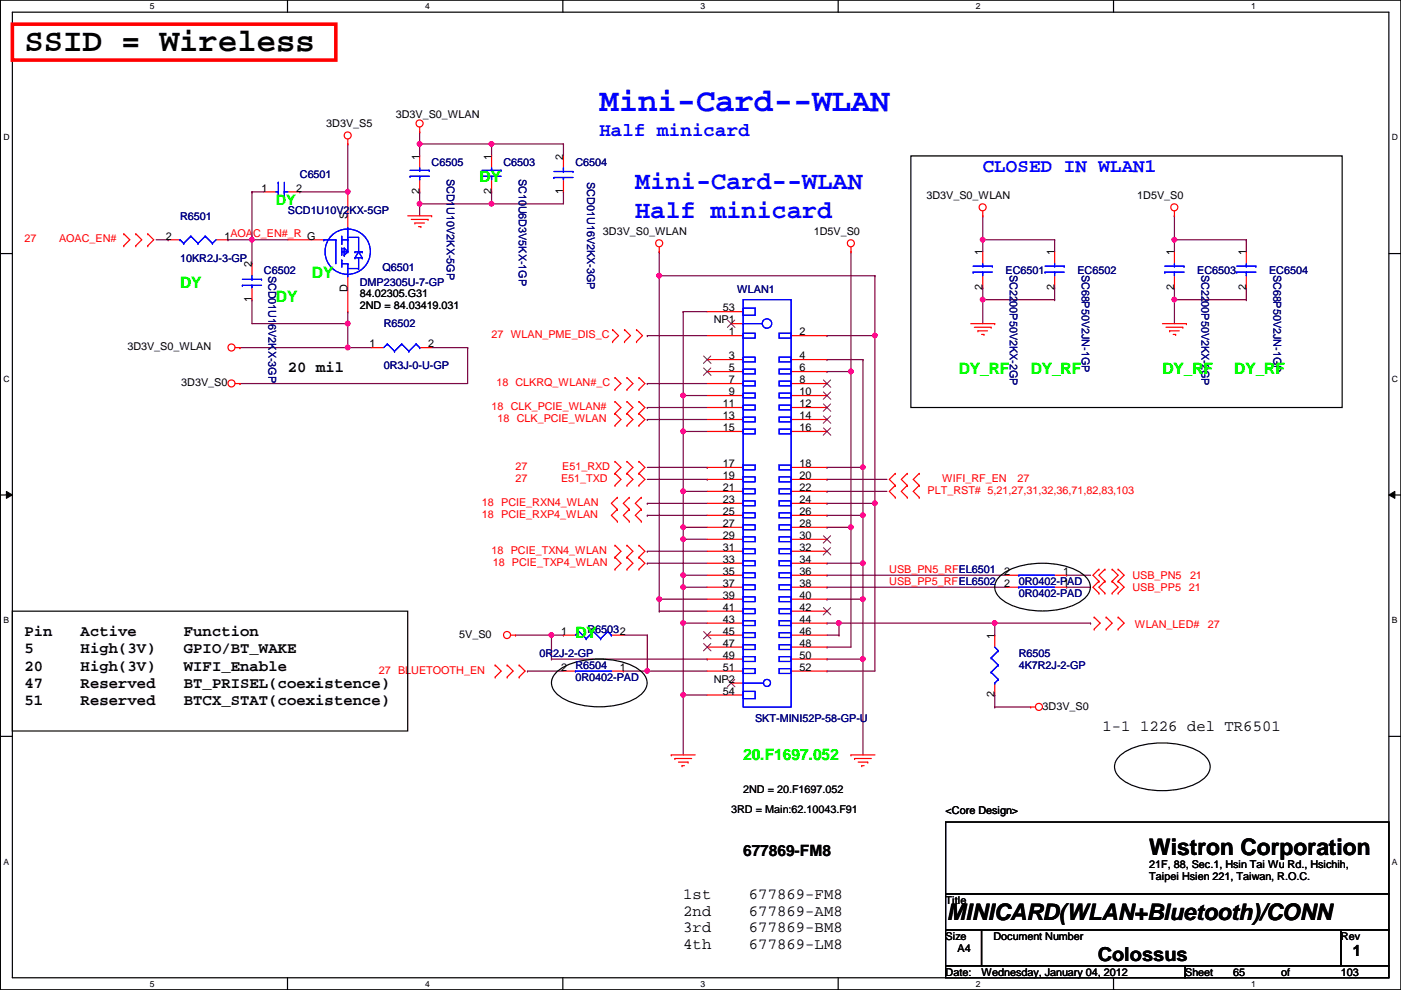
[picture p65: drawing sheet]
<svg xmlns="http://www.w3.org/2000/svg" width="297mm" height="210mm" viewBox="0 0 297 210" stroke-linecap="round" stroke-linejoin="round" font-family="sans-serif">
<defs><g id="words">
<text font-size="6.9" x="5.2" y="10.8">SSID = Wireless</text>
<text font-size="6.9" fill="#00f" x="127.1" y="23.5">Mini-Card--WLAN</text>
<g font-size="5.3" fill="#00f">
<text x="134.7" y="40.1">Mini-Card--WLAN</text>
<text x="134.7" y="46.2">Half minicard</text>
</g>
<g font-size="4.8">
<text x="243.7" y="181.3">Wistron Corporation</text>
<text x="200.7" y="195">MINICARD(WLAN+Bluetooth)/CONN</text>
</g>
<g font-size="4.1" fill="#00f">
<text x="127.1" y="28.9">Half minicard</text>
<text x="208.4" y="36.5">CLOSED IN WLAN1</text>
</g>
<text font-size="4.1" x="232.7" y="203.7">Colossus</text>
<g font-size="3.3" fill="#0f0">
<text x="101.7" y="38.7">DY</text>
<text x="66.1" y="59">DY</text>
<text x="38.2" y="61">DY</text>
<text x="58.5" y="64.1">DY</text>
<text x="203.3" y="79.3">DY_RF</text>
<text x="218.5" y="79.3">DY_RF</text>
<text x="246.5" y="79.3">DY_RF</text>
<text x="261.7" y="79.3">DY_RF</text>
<text x="122" y="135.2">DY</text>
<text x="157.6" y="161.1">20.F1697.052</text>
</g>
<g font-size="3.3">
<text x="61" y="79">20 mil</text>
<text x="5.2" y="134.8">Pin</text>
<text x="17.1" y="134.8">Active</text>
<text x="39" y="134.8">Function</text>
<text x="5.2" y="138.5">5</text>
<text x="5.2" y="142.2">20</text>
<text x="17.1" y="138.5">High(3V)</text>
<text x="17.1" y="142.2">High(3V)</text>
<text x="39" y="138.5">GPIO/BT_WAKE</text>
<text x="39" y="142.2">WIFI_Enable</text>
<text x="5.2" y="145.9">47</text>
<text x="5.2" y="149.6">51</text>
<text x="17.1" y="145.9">Reserved</text>
<text x="17.1" y="149.6">Reserved</text>
<text x="39" y="145.9">BT_PRISEL(coexistence)</text>
<text x="39" y="149.6">BTCX_STAT(coexistence)</text>
<text x="233.8" y="155.1">1-1 1226 del TR6501</text>
<text x="157.6" y="181.4">677869-FM8</text>
<text x="144.9" y="190.6">1st</text>
<text x="158.8" y="190.6">677869-FM8</text>
<text x="144.9" y="194.1">2nd</text>
<text x="144.9" y="197.7">3rd</text>
<text x="158.8" y="194.1">677869-AM8</text>
<text x="158.8" y="197.7">677869-BM8</text>
<text x="144.9" y="201.2">4th</text>
<text x="158.8" y="201.2">677869-LM8</text>
<text x="286.8" y="202.8">1</text>
</g>
<text font-size="3" fill="#0f0" x="58.5" y="43.5">DY</text>
<g font-size="2.3">
<text x="69.2" y="27">3D3V_S5</text>
<text x="83.9" y="25">3D3V_S0_WLAN</text>
<text x="88.9" y="33.8" transform="rotate(-90 88.9 33.8)">1</text>
<text x="104.2" y="33.8" transform="rotate(-90 104.2 33.8)">1</text>
<text x="119.4" y="33.8" transform="rotate(-90 119.4 33.8)">2</text>
<text x="55.5" y="40.6">1</text>
<text x="62.8" y="40.6">2</text>
<text x="88.9" y="41.2" transform="rotate(-90 88.9 41.2)">2</text>
<text x="104.2" y="41.2" transform="rotate(-90 104.2 41.2)">2</text>
<text x="119.4" y="41.2" transform="rotate(-90 119.4 41.2)">1</text>
<text x="73.7" y="46.5" transform="rotate(-90 73.7 46.5)">S</text>
<text x="196.4" y="42.2">3D3V_S0_WLAN</text>
<text x="241.1" y="42.2">1D5V_S0</text>
<text x="35.1" y="50.8">2</text>
<text x="47.6" y="50.8">1AOAC_EN#_R G</text>
<text x="127.8" y="49.9">3D3V_S0_WLAN</text>
<text x="172.5" y="49.9">1D5V_S0</text>
<text x="53.4" y="56.7" transform="rotate(-90 53.4 56.7)">2</text>
<text x="208.3" y="54.1" transform="rotate(-90 208.3 54.1)">1</text>
<text x="223.6" y="54.1" transform="rotate(-90 223.6 54.1)">1</text>
<text x="249" y="54.1" transform="rotate(-90 249 54.1)">1</text>
<text x="264.2" y="54.1" transform="rotate(-90 264.2 54.1)">1</text>
<text x="53.4" y="64.1" transform="rotate(-90 53.4 64.1)">1</text>
<text x="73.7" y="61.9" transform="rotate(-90 73.7 61.9)">D</text>
<text x="76.3" y="63.1">84.02305.G31</text>
<text x="76.3" y="65.6">2ND = 84.03419.031</text>
<text x="208.3" y="61.5" transform="rotate(-90 208.3 61.5)">2</text>
<text x="223.6" y="61.5" transform="rotate(-90 223.6 61.5)">2</text>
<text x="249" y="61.5" transform="rotate(-90 249 61.5)">2</text>
<text x="264.2" y="61.5" transform="rotate(-90 264.2 61.5)">2</text>
<text x="151.3" y="68.6">NP1</text>
<text x="153.2" y="66">53</text>
<text x="154.5" y="71.1">1</text>
<text x="169.5" y="71.1">2</text>
<text x="27" y="74.3">3D3V_S0_WLAN</text>
<text x="78.3" y="73.7">1</text>
<text x="90.8" y="73.7">2</text>
<text x="154.5" y="76.2">3</text>
<text x="169.5" y="76.2">4</text>
<text x="38.4" y="81.9">3D3V_S0</text>
<text x="154.5" y="78.7">5</text>
<text x="154.5" y="81.3">7</text>
<text x="154.5" y="83.8">9</text>
<text x="169.5" y="78.7">6</text>
<text x="169.5" y="81.3">8</text>
<text x="169.5" y="83.8">10</text>
<text x="153.2" y="86.4">11</text>
<text x="153.2" y="88.9">13</text>
<text x="169.5" y="86.4">12</text>
<text x="169.5" y="88.9">14</text>
<text x="153.2" y="91.4">15</text>
<text x="169.5" y="91.4">16</text>
<text x="153.2" y="99.1">17</text>
<text x="153.2" y="101.6">19</text>
<text x="169.5" y="99.1">18</text>
<text x="169.5" y="101.6">20</text>
<text x="153.2" y="104.1">21</text>
<text x="153.2" y="106.7">23</text>
<text x="169.5" y="104.1">22</text>
<text x="169.5" y="106.7">24</text>
<text x="153.2" y="109.2">25</text>
<text x="153.2" y="111.8">27</text>
<text x="169.5" y="109.2">26</text>
<text x="169.5" y="111.8">28</text>
<text x="153.2" y="114.3">29</text>
<text x="153.2" y="116.8">31</text>
<text x="153.2" y="119.4">33</text>
<text x="169.5" y="114.3">30</text>
<text x="169.5" y="116.8">32</text>
<text x="169.5" y="119.4">34</text>
<text x="153.2" y="121.9">35</text>
<text x="153.2" y="124.5">37</text>
<text x="169.5" y="121.9">36</text>
<text x="169.5" y="124.5">38</text>
<text x="212.9" y="121.9">2</text>
<text x="212.9" y="124.5">2</text>
<text x="225.4" y="121.9">1</text>
<text x="225.4" y="124.5">1</text>
<text x="153.2" y="127">39</text>
<text x="153.2" y="129.5">41</text>
<text x="169.5" y="127">40</text>
<text x="169.5" y="129.5">42</text>
<text x="97.4" y="135.2">5V_S0</text>
<text x="119" y="134.6">1</text>
<text x="153.2" y="132.1">43</text>
<text x="153.2" y="134.6">45</text>
<text x="153.2" y="137.2">47</text>
<text x="169.5" y="132.1">44</text>
<text x="169.5" y="134.6">46</text>
<text x="169.5" y="137.2">48</text>
<text x="210.9" y="135.4" transform="rotate(-90 210.9 135.4)">1</text>
<text x="119" y="142.2">2</text>
<text x="131.4" y="142.2">1</text>
<text x="153.2" y="139.7">49</text>
<text x="153.2" y="142.2">51</text>
<text x="169.5" y="139.7">50</text>
<text x="169.5" y="142.2">52</text>
<text x="151.3" y="144.8">NP2</text>
<text x="153.2" y="147.3">54</text>
<text x="210.9" y="147.9" transform="rotate(-90 210.9 147.9)">2</text>
<text x="221.1" y="150.5">3D3V_S0</text>
<text x="155" y="172.3">3RD = Main:62.10043.F91</text>
<text x="157.6" y="168.2">2ND = 20.F1697.052</text>
<text x="200.5" y="172.6">&lt;Core Design&gt;</text>
<text x="243.7" y="184">21F, 88, Sec.1, Hsin Tai Wu Rd., Hsichih,</text>
<text x="200.5" y="191.6">Title</text>
<text x="243.7" y="186.6">Taipei Hsien 221, Taiwan, R.O.C.</text>
<text x="200.5" y="199.2">Size</text>
<text x="203" y="201.8">A4</text>
<text x="210.6" y="199.2">Document Number</text>
<text x="284.3" y="199.2">Rev</text>
<text x="200.5" y="206.8">Date:</text>
<text x="208.1" y="206.8">Wednesday, January 04, 2012</text>
<text x="251.3" y="206.8">Sheet</text>
<text x="261.4" y="206.8">65</text>
<text x="271.6" y="206.8">of</text>
<text x="284.3" y="206.8">103</text>
</g>
<g font-size="2.3" fill="#000080">
<text x="91.5" y="35.1">C6505</text>
<text x="106.8" y="35.1">C6503</text>
<text x="122" y="35.1">C6504</text>
<text x="63.6" y="37.7">C6501</text>
<text x="94.7" y="37.9" transform="rotate(90 94.7 37.9)">SCD1U10V2KX-5GP</text>
<text x="110" y="37.9" transform="rotate(90 110 37.9)">SC10U6D3V5KX-1GP</text>
<text x="124.5" y="38.7" transform="rotate(90 124.5 38.7)">SCD01U16V2KX-3GP</text>
<text x="38.2" y="46.6">R6501</text>
<text x="61" y="45.3">SCD1U10V2KX-5GP</text>
<text x="38.2" y="55.5">10KR2J-3-GP</text>
<text x="56" y="58">C6502</text>
<text x="56.9" y="58.5" transform="rotate(90 56.9 58.5)">SCD01U16V2KX-3GP</text>
<text x="81.1" y="57.5">Q6501</text>
<text x="213.2" y="58">EC6501</text>
<text x="214.1" y="58.2" transform="rotate(90 214.1 58.2)">SC2200P50V2KX-2GP</text>
<text x="228.4" y="58">EC6502</text>
<text x="229.4" y="58.2" transform="rotate(90 229.4 58.2)">SC68P50V2JN-1GP</text>
<text x="253.8" y="58">EC6503</text>
<text x="254.8" y="58.2" transform="rotate(90 254.8 58.2)">SC2200P50V2KX-2GP</text>
<text x="269.1" y="58">EC6504</text>
<text x="270" y="58.2" transform="rotate(90 270 58.2)">SC68P50V2JN-1GP</text>
<text x="76.3" y="60.5">DMP2305U-7-GP</text>
<text x="156.3" y="62.1">WLAN1</text>
<text x="81.4" y="69.4">R6502</text>
<text x="81.4" y="78.3">0R3J-0-U-GP</text>
<text x="216" y="124">0R0402-PAD</text>
<text x="216" y="126.6">0R0402-PAD</text>
<text x="124.5" y="134.2">R65032</text>
<text x="114.4" y="139.3">0R2J-2-GP</text>
<text x="122" y="141.8">R6504</text>
<text x="216" y="139.3">R6505</text>
<text x="216" y="141.8">4K7R2J-2-GP</text>
<text x="122" y="144.4">0R0402-PAD</text>
<text x="160.1" y="153">SKT-MINI52P-58-GP-U</text>
</g>
<g font-size="2.3" fill="#f00">
<text x="5.2" y="51.4">27</text>
<text x="12.5" y="51.4">AOAC_EN#</text>
<text x="104.2" y="71.7">27 WLAN_PME_DIS_C</text>
<text x="105.2" y="81.9">18 CLKRQ_WLAN#_C</text>
<text x="104.2" y="87">18 CLK_PCIE_WLAN#</text>
<text x="105.5" y="89.5">18 CLK_PCIE_WLAN</text>
<text x="109.3" y="99.7">27</text>
<text x="119.2" y="99.7">E51_RXD</text>
<text x="102.2" y="107.3">18 PCIE_RXN4_WLAN</text>
<text x="109.3" y="102.2">27</text>
<text x="119" y="102.2">E51_TXD</text>
<text x="196.7" y="104.7">PLT_RST# 5,21,27,31,32,36,71,82,83,103</text>
<text x="199.7" y="102.2">WIFI_RF_EN</text>
<text x="215.7" y="102.2">27</text>
<text x="102.2" y="109.8">18 PCIE_RXP4_WLAN</text>
<text x="104.2" y="117.4">18 PCIE_TXN4_WLAN</text>
<text x="104.5" y="120">18 PCIE_TXP4_WLAN</text>
<text x="188.5" y="121.5">USB_PN5_RFEL6501</text>
<text x="188.5" y="124">USB_PP5_RFEL6502</text>
<text x="240.1" y="122.8">USB_PN5</text>
<text x="240.1" y="125.3">USB_PP5</text>
<text x="252" y="125.3">21</text>
<text x="252.3" y="122.8">21</text>
<text x="240.6" y="133.2">WLAN_LED#</text>
<text x="256.1" y="133.2">27</text>
<text x="80.3" y="142.8">27 BLUETOOTH_EN</text>
</g>
<g font-size="1.8">
<text x="31.8" y="1.9">5</text>
<text x="90.1" y="1.9">4</text>
<text x="148.5" y="1.9">3</text>
<text x="206.9" y="1.9">2</text>
<text x="265.3" y="1.9">1</text>
<text x=".7" y="29.8">D</text>
<text x="295.1" y="29.8">D</text>
<text x=".7" y="80.9">C</text>
<text x="295.1" y="80.9">C</text>
<text x=".7" y="132.1">B</text>
<text x="295.1" y="132.1">B</text>
<text x=".7" y="183.3">A</text>
<text x="295.1" y="183.3">A</text>
<text x="31.8" y="209.2">5</text>
<text x="90.1" y="209.2">4</text>
<text x="148.5" y="209.2">3</text>
<text x="206.9" y="209.2">2</text>
<text x="265.3" y="209.2">1</text>
</g>
</g></defs>
<path d="M.1 0h296.9v209.8h-296.9zM2.6 2.6h291.9v204.7h-291.9z" fill="none" stroke="#000" stroke-width=".25"/>
<g fill="#fff">
<path d="M31.8 .3h1v2h-1z"/>
<path d="M31.8 207.6h1v1.9h-1z"/>
</g>
<path d="M61 0v2.6M61 207.3v2.5" fill="none" stroke="#000" stroke-width=".25"/>
<g fill="#fff">
<path d="M90.1 .3h1v2h-1z"/>
<path d="M90.1 207.6h1v1.9h-1z"/>
</g>
<path d="M119.3 0v2.6M119.3 207.3v2.5" fill="none" stroke="#000" stroke-width=".25"/>
<g fill="#fff">
<path d="M148.5 .3h1v2h-1z"/>
<path d="M148.5 207.6h1v1.9h-1z"/>
</g>
<path d="M177.7 0v2.6M177.7 207.3v2.5" fill="none" stroke="#000" stroke-width=".25"/>
<g fill="#fff">
<path d="M206.9 .3h1v2h-1z"/>
<path d="M206.9 207.6h1v1.9h-1z"/>
</g>
<path d="M236.1 0v2.6M236.1 207.3v2.5" fill="none" stroke="#000" stroke-width=".25"/>
<g fill="#fff">
<path d="M265.3 .3h.9v2h-.9z"/>
<path d="M265.3 207.6h.9v1.9h-.9z"/>
<path d="M.7 28.2h1.3v1.9h-1.3z"/>
<path d="M295.1 28.2h1.3v1.9h-1.3z"/>
<path d="M.7 79.3h1.3v2h-1.3z"/>
<path d="M295.1 79.3h1.3v2h-1.3z"/>
</g>
<path d="M.1 53.8h2.5M294.5 53.8h2.5" fill="none" stroke="#000" stroke-width=".25"/>
<g fill="#fff">
<path d="M.7 130.5h1.2v2h-1.2z"/>
<path d="M295.1 130.5h1.2v2h-1.2z"/>
</g>
<path d="M.1 104.9h2.5M294.5 104.9h2.5" fill="none" stroke="#000" stroke-width=".25"/>
<path d="M1.4 104.2l1.2 .7-1.2 .8zM294.5 104.9l1.2-.7v1.5z" fill="#000"/>
<path d="M1.4 104.2l1.2 .7-1.2 .8zM294.5 104.9l1.2-.7v1.5z" fill="none" stroke="#000" stroke-width=".21"/>
<g fill="#fff">
<path d="M.7 181.7h1.2v2h-1.2z"/>
<path d="M295.1 181.7h1.2v2h-1.2z"/>
</g>
<path d="M.1 156.1h2.5M294.5 156.1h2.5" fill="none" stroke="#000" stroke-width=".25"/>
<path d="M89 30.5h.1M89 30.5h15.2" fill="none" stroke="#800040" stroke-width=".25"/>
<circle cx="89" cy="30.5" r=".49" fill="#f0f"/>
<circle cx="89" cy="30.5" r=".49" fill="none" stroke="#f0f" stroke-width=".25"/>
<path d="M89 28h.1M89 30.5h.1M89 28v5.1M104.2 30.5h.1M104.2 30.5v2.6M104.2 30.5h15.3M119.5 30.5h.1M119.5 30.5v2.6M89 43.2h.1M89 43.2v2.6M119.5 40.7h.1M119.5 40.7v2.5" fill="none" stroke="#800040" stroke-width=".25"/>
<circle cx="104.2" cy="30.5" r=".49" fill="#f0f"/>
<circle cx="104.2" cy="30.5" r=".49" fill="none" stroke="#f0f" stroke-width=".25"/>
<path d="M104.2 40.7h.1M104.2 43.2h.1M104.2 40.7v2.5M104.2 43.2h15.3" fill="none" stroke="#800040" stroke-width=".25"/>
<circle cx="104.2" cy="43.2" r=".49" fill="#f0f"/>
<circle cx="104.2" cy="43.2" r=".49" fill="none" stroke="#f0f" stroke-width=".25"/>
<path d="M89 43.2h.1M89 43.2h15.2" fill="none" stroke="#800040" stroke-width=".25"/>
<circle cx="89" cy="43.2" r=".49" fill="#f0f"/>
<circle cx="89" cy="43.2" r=".49" fill="none" stroke="#f0f" stroke-width=".25"/>
<g fill="none" stroke="#800040" stroke-width=".25">
<path d="M89 40.7h.1M89 40.7v2.5M137.2 71.2h.1M137.2 71.2h12.7M137.2 86.4h.1M137.2 88.9h.1M137.2 81.3h.1M137.2 86.4h12.7M137.2 88.9h12.7M137.2 81.3h12.7M137.2 106.7h.1M137.2 109.3h.1"/>
<path d="M137.2 119.4h.1M137.2 116.9h.1M137.2 106.7h12.7M137.2 109.3h12.7M137.2 119.4h12.7M137.2 116.9h12.7M175.3 104.2h.1M175.3 104.2h12.7M144.9 147.4h.1M144.9 147.4v12.7"/>
</g>
<circle cx="144.8" cy="147.3" r=".49" fill="#f0f"/>
<circle cx="144.8" cy="147.3" r=".49" fill="none" stroke="#f0f" stroke-width=".25"/>
<path d="M175.3 76.2h.1M175.3 76.2h7.7M144.9 83.9h.1M144.9 91.5h.1M144.9 83.9h5M144.9 91.5h5M144.9 83.9v7.6" fill="none" stroke="#800040" stroke-width=".25"/>
<circle cx="144.8" cy="83.8" r=".49" fill="#f0f"/>
<circle cx="144.8" cy="83.8" r=".49" fill="none" stroke="#f0f" stroke-width=".25"/>
<path d="M144.9 91.5h.1M144.9 91.5v12.7M144.9 104.2h.1M144.9 104.2h5" fill="none" stroke="#800040" stroke-width=".25"/>
<circle cx="144.8" cy="91.5" r=".49" fill="#f0f"/>
<circle cx="144.8" cy="91.5" r=".49" fill="none" stroke="#f0f" stroke-width=".25"/>
<path d="M183 76.2h.1M183 76.2v22.9h-7.7M175.3 99.1h.1M175.3 109.3h.1M175.3 109.3h7.7M183 109.3h.1M183 109.3v10.1" fill="none" stroke="#800040" stroke-width=".25"/>
<circle cx="182.9" cy="109.2" r=".49" fill="#f0f"/>
<circle cx="182.9" cy="109.2" r=".49" fill="none" stroke="#f0f" stroke-width=".25"/>
<path d="M144.9 111.8h.1M144.9 104.2h.1M144.9 111.8h5M144.9 104.2v7.6" fill="none" stroke="#800040" stroke-width=".25"/>
<circle cx="144.8" cy="104.2" r=".49" fill="#f0f"/>
<circle cx="144.8" cy="104.2" r=".49" fill="none" stroke="#f0f" stroke-width=".25"/>
<path d="M144.9 114.3h.1M144.9 111.8h.1M144.9 114.3h5M144.9 111.8v2.5" fill="none" stroke="#800040" stroke-width=".25"/>
<circle cx="144.8" cy="111.8" r=".49" fill="#f0f"/>
<circle cx="144.8" cy="111.8" r=".49" fill="none" stroke="#f0f" stroke-width=".25"/>
<path d="M144.9 114.3h.1M144.9 114.3v7.7M175.3 119.4h.1M175.3 119.4h7.7M144.9 122h.1M144.9 122h5" fill="none" stroke="#800040" stroke-width=".25"/>
<circle cx="144.8" cy="114.3" r=".49" fill="#f0f"/>
<circle cx="144.8" cy="114.3" r=".49" fill="none" stroke="#f0f" stroke-width=".25"/>
<path d="M144.9 124.5h.1M144.9 122h.1M144.9 124.5h5M144.9 122v2.5" fill="none" stroke="#800040" stroke-width=".25"/>
<circle cx="144.8" cy="121.9" r=".49" fill="#f0f"/>
<circle cx="144.8" cy="121.9" r=".49" fill="none" stroke="#f0f" stroke-width=".25"/>
<path d="M175.3 127h.1M175.3 127h7.7M183 139.7h.1M183 139.7v20.4" fill="none" stroke="#800040" stroke-width=".25"/>
<circle cx="182.9" cy="139.7" r=".49" fill="#f0f"/>
<circle cx="182.9" cy="139.7" r=".49" fill="none" stroke="#f0f" stroke-width=".25"/>
<path d="M144.9 132.1h.1M144.9 124.5h.1M144.9 132.1h5M144.9 124.5v7.6" fill="none" stroke="#800040" stroke-width=".25"/>
<circle cx="144.8" cy="124.5" r=".49" fill="#f0f"/>
<circle cx="144.8" cy="124.5" r=".49" fill="none" stroke="#f0f" stroke-width=".25"/>
<path d="M144.9 132.1h.1M144.9 132.1v15.3M175.3 139.7h.1M175.3 139.7h7.7M144.9 147.4h.1M144.9 147.4h5" fill="none" stroke="#800040" stroke-width=".25"/>
<circle cx="144.8" cy="132.1" r=".49" fill="#f0f"/>
<circle cx="144.8" cy="132.1" r=".49" fill="none" stroke="#f0f" stroke-width=".25"/>
<path d="M180.4 53.4h.1M180.4 53.4v58.4h-5.1M144.9 66.1h.1M144.9 66.1h5M175.3 78.8h.1M175.3 78.8h5.1M180.4 78.8h.1M175.3 101.6h.1M175.3 111.8h.1M175.3 101.6h12.7" fill="none" stroke="#800040" stroke-width=".25"/>
<circle cx="180.4" cy="111.8" r=".49" fill="#f0f"/>
<circle cx="180.4" cy="111.8" r=".49" fill="none" stroke="#f0f" stroke-width=".25"/>
<circle cx="180.4" cy="78.8" r=".49" fill="#f0f"/>
<circle cx="180.4" cy="78.8" r=".49" fill="none" stroke="#f0f" stroke-width=".25"/>
<path d="M139.8 53.4h.1M139.8 53.4v5.1M180.4 111.8h.1M180.4 111.8v25.4h-5.1M139.8 127h.1M139.8 127v2.6M139.8 127h10.1M175.3 137.2h.1" fill="none" stroke="#800040" stroke-width=".25"/>
<circle cx="139.8" cy="127" r=".49" fill="#f0f"/>
<circle cx="139.8" cy="127" r=".49" fill="none" stroke="#f0f" stroke-width=".25"/>
<path d="M185.5 106.7h.1M185.5 106.7v35.6h-10.2M139.8 129.6h.1M139.8 129.6h10.1M175.3 142.3h.1" fill="none" stroke="#800040" stroke-width=".25"/>
<circle cx="185.5" cy="106.7" r=".49" fill="#f0f"/>
<circle cx="185.5" cy="106.7" r=".49" fill="none" stroke="#f0f" stroke-width=".25"/>
<path d="M139.8 58.5h.1M139.8 58.5h45.7M185.5 58.5h.1M185.5 58.5v48.2h-10.2M175.3 71.2h.1M175.3 71.2h10.2M185.5 71.2h.1M175.3 106.7h.1" fill="none" stroke="#800040" stroke-width=".25"/>
<circle cx="185.5" cy="71.1" r=".49" fill="#f0f"/>
<circle cx="185.5" cy="71.1" r=".49" fill="none" stroke="#f0f" stroke-width=".25"/>
<path d="M183 99.1h.1M183 99.1v10.2" fill="none" stroke="#800040" stroke-width=".25"/>
<circle cx="182.9" cy="99.1" r=".49" fill="#f0f"/>
<circle cx="182.9" cy="99.1" r=".49" fill="none" stroke="#f0f" stroke-width=".25"/>
<path d="M139.8 58.5h.1M139.8 58.5v68.5" fill="none" stroke="#800040" stroke-width=".25"/>
<circle cx="139.8" cy="58.4" r=".49" fill="#f0f"/>
<circle cx="139.8" cy="58.4" r=".49" fill="none" stroke="#f0f" stroke-width=".25"/>
<path d="M144.9 66.1h.1M144.9 66.1v17.8M183 119.4h.1M183 119.4v7.6" fill="none" stroke="#800040" stroke-width=".25"/>
<circle cx="182.9" cy="119.4" r=".49" fill="#f0f"/>
<circle cx="182.9" cy="119.4" r=".49" fill="none" stroke="#f0f" stroke-width=".25"/>
<path d="M183 127h.1M183 127v12.7" fill="none" stroke="#800040" stroke-width=".25"/>
<circle cx="182.9" cy="127" r=".49" fill="#f0f"/>
<circle cx="182.9" cy="127" r=".49" fill="none" stroke="#f0f" stroke-width=".25"/>
<path d="M208.4 50.8h.1M208.4 50.8v2.6" fill="none" stroke="#800040" stroke-width=".25"/>
<circle cx="208.3" cy="50.8" r=".49" fill="#f0f"/>
<circle cx="208.3" cy="50.8" r=".49" fill="none" stroke="#f0f" stroke-width=".25"/>
<path d="M249 50.8h.1M249 50.8v2.6M249 63.5h.1M249 63.5v5.1M249 63.5h15.2M264.2 63.5h.1M264.2 61v2.5" fill="none" stroke="#800040" stroke-width=".25"/>
<circle cx="249" cy="63.5" r=".49" fill="#f0f"/>
<circle cx="249" cy="63.5" r=".49" fill="none" stroke="#f0f" stroke-width=".25"/>
<path d="M249 50.8h.1M249 50.8h15.2M264.2 50.8h.1M264.2 50.8v2.6M249 61h.1M249 61v2.5" fill="none" stroke="#800040" stroke-width=".25"/>
<circle cx="249" cy="50.8" r=".49" fill="#f0f"/>
<circle cx="249" cy="50.8" r=".49" fill="none" stroke="#f0f" stroke-width=".25"/>
<path d="M208.4 50.8h.1M208.4 45.8h.1M208.4 50.8h15.2M208.4 45.8v5M223.6 50.8h.1M223.6 50.8v2.6M249 45.8h.1M249 45.8v5M208.4 63.5h.1M208.4 63.5v5.1M208.4 63.5h15.2M223.6 63.5h.1" fill="none" stroke="#800040" stroke-width=".25"/>
<circle cx="208.3" cy="63.5" r=".49" fill="#f0f"/>
<circle cx="208.3" cy="63.5" r=".49" fill="none" stroke="#f0f" stroke-width=".25"/>
<g fill="none" stroke="#800040" stroke-width=".25">
<path d="M48.3 50.8h.1M48.3 50.8h5.1M53.4 68.6h20.3M73.7 68.6h.1M208.4 61h.1M208.4 61v2.5M223.6 61h.1M223.6 61v2.5M50.9 81.3h.1M50.9 81.3h48.2M175.3 122h.1M175.3 124.5h.1"/>
<path d="M175.3 122h38.1M175.3 124.5h38.1M226.1 122h.1M226.1 124.5h.1M226.1 122h5.1M226.1 124.5h5.1"/>
</g>
<circle cx="73.7" cy="68.6" r=".49" fill="#f0f"/>
<circle cx="73.7" cy="68.6" r=".49" fill="none" stroke="#f0f" stroke-width=".25"/>
<path d="M73.7 30.5h.1M73.7 30.5v10.2M53.4 40.7h.1M53.4 40.7h2.6M53.4 63.5h.1M53.4 63.5v5.1M73.7 66.1h.1M73.7 66.1v2.5" fill="none" stroke="#800040" stroke-width=".25"/>
<circle cx="73.7" cy="40.7" r=".49" fill="#f0f"/>
<circle cx="73.7" cy="40.7" r=".49" fill="none" stroke="#f0f" stroke-width=".25"/>
<path d="M53.4 50.8h.1M53.4 50.8h7.6" fill="none" stroke="#800040" stroke-width=".25"/>
<circle cx="53.4" cy="50.8" r=".49" fill="#f0f"/>
<circle cx="53.4" cy="50.8" r=".49" fill="none" stroke="#f0f" stroke-width=".25"/>
<path d="M73.7 68.6h.1M73.7 68.6v5.1" fill="none" stroke="#800040" stroke-width=".25"/>
<circle cx="73.7" cy="73.7" r=".49" fill="#f0f"/>
<circle cx="73.7" cy="73.7" r=".49" fill="none" stroke="#f0f" stroke-width=".25"/>
<g fill="none" stroke="#800040" stroke-width=".25">
<path d="M33.1 50.8h2.5M35.6 50.8h.1M53.4 55.9h.1M53.4 40.7h.1M53.4 40.7v15.2M63.6 40.7h.1M63.6 40.7h10.1M50.9 73.7h.1M50.9 73.7h27.9M73.7 73.7h.1M91.5 73.7h7.6M99.1 73.7h.1"/>
<path d="M99.1 73.7v7.6M175.3 132.1h.1M175.3 132.1h35.6M177.9 132.1h.1M177.9 132.1v2.6M210.9 132.1h.1M210.9 147.4h.1M210.9 149.9h.1M210.9 147.4v2.5M210.9 149.9h7.6"/>
</g>
<circle cx="177.9" cy="132.1" r=".49" fill="#f0f"/>
<circle cx="177.9" cy="132.1" r=".49" fill="none" stroke="#f0f" stroke-width=".25"/>
<circle cx="210.9" cy="132.1" r=".49" fill="#f0f"/>
<circle cx="210.9" cy="132.1" r=".49" fill="none" stroke="#f0f" stroke-width=".25"/>
<path d="M137.2 99.1h12.7M149.9 99.1h.1M137.2 101.6h12.7M149.9 101.6h.1M109.3 134.7h7.6M116.9 134.7h.1M175.3 134.7h2.6M177.9 134.7h.1M210.9 134.7h.1M231.2 132.1h.1M231.2 132.1h-20.3v2.6" fill="none" stroke="#800040" stroke-width=".25"/>
<circle cx="116.9" cy="134.6" r=".49" fill="#f0f"/>
<circle cx="116.9" cy="134.6" r=".49" fill="none" stroke="#f0f" stroke-width=".25"/>
<path d="M132.2 134.7h5M137.2 134.7h.1M137.2 134.7v7.6M137.2 142.3h.1" fill="none" stroke="#800040" stroke-width=".25"/>
<circle cx="137.2" cy="142.3" r=".49" fill="#f0f"/>
<circle cx="137.2" cy="142.3" r=".49" fill="none" stroke="#f0f" stroke-width=".25"/>
<path d="M116.9 139.7h.1M116.9 139.7h33M119.5 134.7h.1M119.5 134.7h-2.6v5M149.9 139.7h.1M111.8 142.3h.1M111.8 142.3h7.7M132.2 142.3h.1M132.2 142.3h17.7M137.2 142.3h.1" fill="none" stroke="#800040" stroke-width=".25"/>
<g fill="none" stroke="#f00" stroke-width=".25">
<path d="M73.7 30.5h.1M73.7 29.5v1M89 28h.1M89 27v1M89 33.1v2.5M89 38.1v2.6M104.2 33.1v2.5M104.2 38.1v2.6M119.5 33.1v2.5M119.5 38.1v2.6M26.2 52.1h.1M26.2 49.6h.1"/>
<path d="M26.2 49.6l1.3 1.2-1.3 1.3M28.8 49.6h.1M28.8 52.1h.1M28.8 49.6l1.3 1.2-1.3 1.3M31.3 52.1h.1M31.3 49.6h.1M31.3 49.6l1.3 1.2-1.3 1.3M35.6 50.8h2.6M45.8 50.8h2.5M53.4 55.9v2.6M56 40.7h2.5M61 50.8h7.7"/>
<path d="M61 40.7h2.6M73.7 40.7v7.6M73.7 58.5v7.6M86.4 45.8h5.1M87.2 46.5h3.6M88 47.3h.1M88 47.3h2M88.7 48h.5M89.2 48h.1M90.8 46.5h.1M91.5 45.8h.1M139.8 53.4h.1"/>
<path d="M139.8 52.4v1M180.4 53.4h.1M180.4 52.4v1M208.4 45.8h.1M208.4 44.7v1.1M208.4 53.4v2.5M208.4 58.5v2.5M223.6 53.4v2.5M223.6 58.5v2.5M249 45.8h.1M249 44.7v1.1M249 53.4v2.5"/>
<path d="M249 58.5v2.5M264.2 53.4v2.5M264.2 58.5v2.5M49.9 73.7h1M50.9 73.7h.1M53.4 61v2.5M78.8 73.7h2.6M89 73.7h2.5M129.9 72.4h.1M129.9 69.9h.1M129.9 69.9l1.2 1.3-1.2 1.2M132.4 69.9h.1"/>
<path d="M132.4 72.4h.1M132.4 69.9l1.3 1.3-1.3 1.2M135 72.4h.1M135 69.9h.1M135 69.9l1.2 1.3-1.2 1.2M149.9 71.2h7.7M149.9 76.2h7.7M149.9 78.8h7.7M149.9 66.1h7.7M155 68.6h2.6M167.7 71.2h7.6M167.7 76.2h7.6"/>
<path d="M167.7 78.8h7.6M205.8 68.6h5.1M206.6 69.4h3.5M207.3 70.1h.1M207.3 70.1h2.1M208.1 70.9h.5M208.6 70.9h.1M210.1 69.4h.1M210.9 68.6h.1M246.5 68.6h5M247.2 69.4h3.6M248 70.1h.1"/>
<path d="M248 70.1h2M248.7 70.9h.6M249.3 70.9h.1M250.8 69.4h.1M251.5 68.6h.1M49.9 81.3h1M50.9 81.3h.1M130.4 90.2h.1M130.4 87.7h.1M130.4 85.1h.1M130.4 82.6h.1M130.4 80.1h.1"/>
<path d="M130.4 97.8h.1M130.4 85.1l1.3 1.3-1.3 1.3M130.4 87.7l1.3 1.2-1.3 1.3M130.4 80.1l1.3 1.2-1.3 1.3M130.4 97.8l1.3 1.3-1.3 1.3M132.9 87.7h.1M132.9 90.2h.1M132.9 85.1h.1M132.9 80.1h.1M132.9 82.6h.1M132.9 97.8h.1M132.9 87.7l1.3 1.2-1.3 1.3"/>
<path d="M132.9 85.1l1.3 1.3-1.3 1.3M132.9 80.1l1.3 1.2-1.3 1.3M132.9 97.8l1.3 1.3-1.3 1.3M135.5 90.2h.1M135.5 87.7h.1M135.5 85.1h.1M135.5 82.6h.1M135.5 80.1h.1M135.5 97.8h.1M135.5 85.1l1.2 1.3-1.2 1.3M135.5 87.7l1.2 1.2-1.2 1.3M135.5 80.1l1.2 1.2-1.2 1.3"/>
<path d="M135.5 97.8l1.2 1.3-1.2 1.3M149.9 81.3h7.7M149.9 83.9h7.7M149.9 86.4h7.7M149.9 88.9h7.7M149.9 91.5h7.7M149.9 99.1h7.7M167.7 81.3h7.6M167.7 83.9h7.6M167.7 86.4h7.6M167.7 88.9h7.6M167.7 91.5h7.6"/>
<path d="M167.7 99.1h7.6M130.4 118.2h.1M130.4 115.6h.1M130.4 100.4h.1M130.4 102.9h.1M130.4 118.2l1.3 1.2-1.3 1.3M130.4 115.6l1.3 1.3-1.3 1.3M130.4 100.4l1.3 1.2-1.3 1.3M130.9 108h.1M130.9 105.5h.1M130.9 110.5h.1M130.9 108l-1.3 1.3 1.3 1.2"/>
<path d="M130.9 105.5l-1.3 1.2 1.3 1.3M132.9 115.6h.1M132.9 118.2h.1M132.9 100.4h.1M132.9 102.9h.1M132.9 115.6l1.3 1.3-1.3 1.3M132.9 118.2l1.3 1.2-1.3 1.3M132.9 100.4l1.3 1.2-1.3 1.3M133.4 105.5h.1M133.4 108h.1M133.4 110.5h.1M133.4 105.5l-1.2 1.2 1.2 1.3"/>
<path d="M133.4 108l-1.2 1.3 1.2 1.2M135.5 118.2h.1M135.5 115.6h.1M135.5 100.4h.1M135.5 102.9h.1M135.5 118.2l1.2 1.2-1.2 1.3M135.5 115.6l1.2 1.3-1.2 1.3M135.5 100.4l1.2 1.2-1.2 1.3M136 108h.1M136 105.5h.1M136 110.5h.1M136 108l-1.3 1.3 1.3 1.2"/>
<path d="M136 105.5l-1.3 1.2 1.3 1.3M149.9 101.6h7.7M149.9 104.2h7.7M149.9 106.7h7.7M149.9 109.3h7.7M149.9 111.8h7.7M149.9 114.3h7.7M149.9 116.9h7.7M149.9 119.4h7.7M167.7 101.6h7.6M167.7 104.2h7.6M167.7 106.7h7.6"/>
<path d="M167.7 109.3h7.6M167.7 111.8h7.6M167.7 114.3h7.6M167.7 116.9h7.6M167.7 119.4h7.6M189.8 105.5h.1M189.8 102.9h.1M189.8 100.4h.1M189.8 100.4l-1.3 1.2 1.3 1.3M189.8 102.9l-1.3 1.3 1.3 1.3M192.4 102.9h.1M192.4 105.5h.1"/>
<path d="M192.4 100.4h.1M192.4 102.9l-1.3 1.3 1.3 1.3M192.4 100.4l-1.3 1.2 1.3 1.3M194.9 105.5h.1M194.9 102.9h.1M194.9 100.4h.1M194.9 100.4l-1.3 1.2 1.3 1.3M194.9 102.9l-1.3 1.3 1.3 1.3M108.3 134.7h1M109.3 134.7h.1M119.5 134.7h2.5M129.6 134.7h2.6"/>
<path d="M130.4 120.7h.1M132.9 120.7h.1M135.5 120.7h.1M149.9 134.7h7.7M149.9 122h7.7M149.9 124.5h7.7M149.9 127h7.7M149.9 129.6h7.7M149.9 132.1h7.7M149.9 137.2h7.7M149.9 139.7h7.7M167.7 134.7h7.6"/>
<path d="M167.7 122h7.6M167.7 124.5h7.6M167.7 127h7.6M167.7 129.6h7.6M167.7 132.1h7.6M167.7 137.2h7.6M167.7 139.7h7.6M210.9 134.7v2.5M213.4 122h2.6M213.4 124.5h2.6M223.6 122h2.5M223.6 124.5h2.5"/>
<path d="M232 133.4h.1M232 130.9h.1M232 130.9l1.3 1.2-1.3 1.3M233 123.2h.1M233 120.7h.1M233 125.8h.1M233 120.7l-1.3 1.3 1.3 1.2M233 123.2l-1.3 1.3 1.3 1.3M234.3 123.2h.1M234.3 120.7h.1M234.3 125.8h.1M234.3 120.7l-1.3 1.3 1.3 1.2"/>
<path d="M234.3 123.2l-1.3 1.3 1.3 1.3M234.5 130.9h.1M234.5 133.4h.1M234.5 130.9l1.3 1.2-1.3 1.3M235.8 120.7h.1M235.8 123.2h.1M235.8 125.8h.1M235.8 120.7l1.3 1.3-1.3 1.2M235.8 123.2l1.3 1.3-1.3 1.3M237.1 133.4h.1M237.1 130.9h.1M237.1 123.2h.1"/>
<path d="M237.1 120.7h.1M237.1 125.8h.1M237.1 130.9l1.2 1.2-1.2 1.3M237.1 120.7l1.2 1.3-1.2 1.2M237.1 123.2l1.2 1.3-1.2 1.3M105 143.6h.1M105 141h.1M105 141l1.3 1.3-1.3 1.3M107.5 141h.1M107.5 143.6h.1M107.5 141l1.3 1.3-1.3 1.3M110.1 143.6h.1"/>
<path d="M110.1 141h.1M110.1 141l1.2 1.3-1.2 1.3M119.5 142.3h2.5M129.6 142.3h2.6M149.9 142.3h7.7M149.9 147.4h7.7M155 144.8h2.6M167.7 142.3h7.6M210.9 144.8v2.6M218.5 149.9h.1M218.5 149.9h1M142.3 160.1h.1"/>
<path d="M142.3 160.1h5.1M143.1 160.8h.1M143.1 160.8h3.5M143.8 161.6h2.1M144.6 162.3h.1M144.6 162.3h.5M145.9 161.6h.1M180.4 160.1h.1M180.4 160.1h5.1M181.2 160.8h.1M181.2 160.8h3.5M181.9 161.6h2.1"/>
<path d="M182.7 162.3h.1M182.7 162.3h.5M184 161.6h.1"/>
<circle cx="73.7" cy="28.7" r=".75"/>
<circle cx="89" cy="26.2" r=".75"/>
<circle cx="139.8" cy="51.6" r=".75"/>
<circle cx="180.4" cy="51.6" r=".75"/>
<circle cx="208.3" cy="44" r=".75"/>
<circle cx="249" cy="44" r=".75"/>
<circle cx="49.1" cy="73.7" r=".75"/>
<circle cx="49.1" cy="81.3" r=".75"/>
<circle cx="107.5" cy="134.6" r=".75"/>
<circle cx="220.3" cy="149.9" r=".75"/>
</g>
<path d="M193.1 33.1h91.5v53.3h-91.5zM2.6 129.6h83.8v25.4h-83.8zM211.8 122.3a13.2 13.2 0 0 1 9.2-2.9 14.2 14.2 0 0 1 8.8 2.5 3 3 0 0 1 0 5.1 16 16 0 0 1-12.7 2.1 9 9 0 0 1-5.8-3.3 2.81 2.81 0 0 1 .5-3.5zM117.9 142.7a13.2 13.2 0 0 1 9.1-3 14.2 14.2 0 0 1 8.8 2.5 3 3 0 0 1 0 5.1 16 16 0 0 1-12.7 2.2 9 9 0 0 1-5.8-3.4 2.81 2.81 0 0 1 .6-3.4zM200.5 174.3h94v15.2h-94zM237.2 160.4a13.2 13.2 0 0 1 9.2-2.9 14.2 14.2 0 0 1 8.8 2.5 3 3 0 0 1 0 5.1 16 16 0 0 1-12.7 2.1 9 9 0 0 1-5.8-3.3 2.81 2.81 0 0 1 .5-3.5zM200.5 189.5h94v7.6h-94zM200.5 197.1h7.6v7.7h-7.6zM208.1 197.1h76.2v7.7h-76.2zM284.3 197.1h10.2v7.7h-10.2zM200.5 204.8h50.8v2.5h-50.8zM251.3 204.8h43.2v2.5h-43.2z" fill="none" stroke="#000" stroke-width=".25"/>
<path d="M2.6 5.1h68.6v7.6h-68.6z" fill="none" stroke="#f00" stroke-width=".76"/>
<g fill="none" stroke="#00f" stroke-width=".25">
<path d="M59 38.7h.1M59 38.7v4M60.3 38.7v4M86.9 37.4h.1M86.9 36.1h4.1M86.9 37.4h4.1M89 36.1h.1M89 37.4h.1M89 35.6v.5M89 37.4v.7M91 36.1h.1M102.2 37.4h.1"/>
<path d="M102.2 36.1h4.1M102.2 37.4h4.1M104.2 36.1h.1M104.2 37.4h.1M104.2 35.6v.5M104.2 37.4v.7M106.3 36.1h.1M117.4 37.6h.1M117.4 37.6h4.1M117.4 36.4h4.1M119.5 37.6h.1M119.5 36.4h.1"/>
<path d="M119.5 35.6v.8M119.5 37.6v.5M121.5 36.4h.1M38.2 50.8h.1M38.2 50.8l.7 .8M38.9 51.6h.1M40.5 50.1h.1M40.5 50.1l1.5 1.5M40.5 50.1l-1.6 1.5M42 51.6h.1M43.5 50.1h.1M43.5 50.1l1.5 1.5"/>
<path d="M43.5 50.1l-1.5 1.5M45 51.6h.1M45.8 50.8l-.8 .8M51.4 59.2h4.1M53.4 59.2h.1M53.4 58.5v.7M55.5 59.2h.1M58.5 40.7h.5M59 40.7h.1M60.3 40.7h.1M60.3 42.7h.1M60.3 40.7h.7"/>
<path d="M68.7 50.8h.1M68.7 50.8h2.5M71.2 50.8h.1M71.2 50.8v5.1M72.5 51.6h.1M72.5 55.2h.1M72.5 53.4h.1M72.5 52.6h.1M72.5 50.8h1.2M72.5 50.1v1.5M72.5 52.6v1.5M72.5 55.2v1.5"/>
<path d="M72.5 55.9h1.2M72.5 53.4h1.2M73 52.6h.1M73 54.1h.1M73 52.6l.7 .8M73 52.6v1.5M73.7 55.9h.1M73.7 58.5h.1M73.7 50.8h.1M73.7 48.3h.1M73.7 50.3h.1M73.7 53.4h.1"/>
<path d="M73.7 48.3v5.1M73.7 55.9v2.6M73.7 56.9h2.3M73.7 50.3h2.3M73.7 53.4l-.7 .7M75.3 53.4h.1M75.3 54.7h.1M75.3 53.4h1.5M75.3 54.7h1.5M76 56.9h.1M76 54.7h.1M76 50.3h.1"/>
<path d="M76 53.4h.1M76 50.3v3.1M76 54.7v2.2M76 53.4l.8 1.3M76 53.4l-.7 1.3M76.8 53.4h.1M76.8 54.7h.1M206.3 57.7h.1M206.3 56.4h4.1M206.3 57.7h4.1M208.4 56.4h.1M208.4 57.7h.1"/>
<path d="M208.4 55.9v.5M208.4 57.7v.8M210.4 56.4h.1M221.6 57.7h.1M221.6 56.4h4M221.6 57.7h4M223.6 56.4h.1M223.6 57.7h.1M223.6 55.9v.5M223.6 57.7v.8M225.6 56.4h.1M247 57.7h.1"/>
<path d="M247 56.4h4M247 57.7h4M249 56.4h.1M249 57.7h.1M249 55.9v.5M249 57.7v.8M251 56.4h.1M262.2 57.7h.1M262.2 56.4h4.1M262.2 57.7h4.1M264.2 56.4h.1M264.2 57.7h.1"/>
<path d="M264.2 55.9v.5M264.2 57.7v.8M266.3 56.4h.1M51.4 60.5h.1M51.4 60.5h4.1M53.4 60.5h.1M53.4 60.5v.5M82.1 72.9h.1M82.1 72.9l-.7 .8M82.1 72.9l1.5 1.6M83.6 74.5h.1M85.2 72.9h.1"/>
<path d="M85.2 72.9l-1.6 1.6M85.2 72.9l1.5 1.6M86.7 74.5h.1M88.2 72.9h.1M88.2 72.9l-1.5 1.6M88.2 72.9l.8 .8M89 73.7h.1M157.6 65.3h2.5v1.5h-2.5zM157.6 70.7h2.5v1h-2.5zM157.6 75.7h2.5v1.1h-2.5zM157.6 78.3h2.5v1h-2.5zM157.6 63.5h10.1v86.4h-10.1z"/>
<path d="M157.6 68.6h.1M157.6 68.6h4M165.2 70.7h2.5v1h-2.5zM165.2 75.7h2.5v1.1h-2.5zM165.2 78.3h2.5v1h-2.5zM157.6 80.8h2.5v1h-2.5zM157.6 83.4h2.5v1h-2.5zM157.6 85.9h2.5v1h-2.5zM157.6 88.4h2.5v1.1h-2.5zM157.6 91h2.5v1h-2.5zM157.6 98.6h2.5v1h-2.5zM165.2 80.8h2.5v1h-2.5z"/>
<path d="M165.2 83.4h2.5v1h-2.5zM165.2 85.9h2.5v1h-2.5zM165.2 88.4h2.5v1.1h-2.5zM165.2 91h2.5v1h-2.5zM165.2 98.6h2.5v1h-2.5zM157.6 113.8h2.5v1.1h-2.5zM157.6 111.3h2.5v1h-2.5zM157.6 108.8h2.5v1h-2.5zM157.6 106.2h2.5v1h-2.5zM157.6 103.7h2.5v1h-2.5zM157.6 101.1h2.5v1.1h-2.5zM157.6 118.9h2.5v1h-2.5z"/>
<path d="M157.6 116.4h2.5v1h-2.5zM165.2 113.8h2.5v1.1h-2.5zM165.2 111.3h2.5v1h-2.5zM165.2 108.8h2.5v1h-2.5zM165.2 106.2h2.5v1h-2.5zM165.2 103.7h2.5v1h-2.5zM165.2 101.1h2.5v1.1h-2.5zM165.2 118.9h2.5v1h-2.5zM165.2 116.4h2.5v1h-2.5zM122.8 133.9h.1M122.8 133.9l-.8 .8M122.8 133.9l1.5 1.5"/>
<path d="M124.3 135.4h.1M125.8 133.9h.1M125.8 133.9l-1.5 1.5M125.8 133.9l1.5 1.5M127.3 135.4h.1M128.9 133.9h.1M128.9 133.9l-1.6 1.5M128.9 133.9l.7 .8M129.6 134.7h.1M157.6 131.6h2.5v1h-2.5zM157.6 129.1h2.5v1h-2.5zM157.6 126.5h2.5v1.1h-2.5z"/>
<path d="M157.6 124h2.5v1h-2.5zM157.6 121.5h2.5v1h-2.5zM157.6 134.2h2.5v1h-2.5zM157.6 136.7h2.5v1h-2.5zM157.6 139.2h2.5v1.1h-2.5zM165.2 131.6h2.5v1h-2.5zM165.2 129.1h2.5v1h-2.5zM165.2 126.5h2.5v1.1h-2.5zM165.2 124h2.5v1h-2.5zM165.2 121.5h2.5v1h-2.5zM165.2 134.2h2.5v1h-2.5zM165.2 136.7h2.5v1h-2.5z"/>
<path d="M165.2 139.2h2.5v1.1h-2.5zM210.1 139.5h.1M210.1 139.5l1.6 1.5M210.9 137.2l.8 .8M211.7 138h.1M211.7 138l-1.6 1.5M216 122h.1M216 124.5h.1M216 122h7.6M216 124.5h7.6M122 142.3h.1M122 142.3h7.6"/>
<path d="M157.6 141.8h2.5v1h-2.5zM157.6 146.6h2.5v1.5h-2.5zM157.6 144.8h.1M157.6 144.8h4.3M165.2 141.8h2.5v1h-2.5zM210.1 142.5h.1M210.1 142.5l1.6 1.6M210.9 144.8h.1M211.7 141h.1M211.7 144.1h.1M211.7 141l-1.6 1.5M211.7 144.1l-.8 .7"/>
<circle cx="73.7" cy="53.4" r="4.8"/>
<circle cx="162.6" cy="68.6" r="1"/>
<circle cx="162.6" cy="144.8" r=".75"/>
</g>
<g fill="none" stroke="#804000" stroke-width=".21">
<path d="M149.2 75.5l1.5 1.5M149.2 78l1.5 1.6M150.7 75.5l-1.6 1.5M150.7 78l-1.6 1.6M154.3 67.9l1.5 1.5M155.8 67.9l-1.6 1.5M174.6 80.6l1.5 1.5M174.6 83.1l1.5 1.6M174.6 85.6l1.5 1.6M174.6 88.2l1.5 1.5M174.6 90.7l1.5 1.6M176.1 80.6l-1.6 1.5"/>
<path d="M176.1 83.1l-1.6 1.6M176.1 85.6l-1.6 1.6M176.1 88.2l-1.6 1.5M176.1 90.7l-1.6 1.6M174.6 113.6l1.5 1.5M174.6 116.1l1.5 1.6M176.1 113.6l-1.6 1.5M176.1 116.1l-1.6 1.6M149.2 133.9l1.5 1.6M149.2 136.4l1.5 1.6M150.7 133.9l-1.6 1.6M150.7 136.4l-1.6 1.6"/>
<path d="M174.6 128.8l1.5 1.6M176.1 128.8l-1.6 1.6M154.3 144.1l1.5 1.5M155.8 144.1l-1.6 1.5"/>
</g>
<circle cx="89" cy="30.5" r=".49" fill="#f0f"/>
<circle cx="89" cy="30.5" r=".49" fill="none" stroke="#f0f" stroke-width=".25"/>
<circle cx="104.2" cy="30.5" r=".49" fill="#f0f"/>
<circle cx="104.2" cy="30.5" r=".49" fill="none" stroke="#f0f" stroke-width=".25"/>
<circle cx="104.2" cy="43.2" r=".49" fill="#f0f"/>
<circle cx="104.2" cy="43.2" r=".49" fill="none" stroke="#f0f" stroke-width=".25"/>
<circle cx="89" cy="43.2" r=".49" fill="#f0f"/>
<circle cx="89" cy="43.2" r=".49" fill="none" stroke="#f0f" stroke-width=".25"/>
<circle cx="144.8" cy="147.3" r=".49" fill="#f0f"/>
<circle cx="144.8" cy="147.3" r=".49" fill="none" stroke="#f0f" stroke-width=".25"/>
<circle cx="144.8" cy="83.8" r=".49" fill="#f0f"/>
<circle cx="144.8" cy="83.8" r=".49" fill="none" stroke="#f0f" stroke-width=".25"/>
<circle cx="144.8" cy="91.5" r=".49" fill="#f0f"/>
<circle cx="144.8" cy="91.5" r=".49" fill="none" stroke="#f0f" stroke-width=".25"/>
<circle cx="182.9" cy="109.2" r=".49" fill="#f0f"/>
<circle cx="182.9" cy="109.2" r=".49" fill="none" stroke="#f0f" stroke-width=".25"/>
<circle cx="144.8" cy="104.2" r=".49" fill="#f0f"/>
<circle cx="144.8" cy="104.2" r=".49" fill="none" stroke="#f0f" stroke-width=".25"/>
<circle cx="144.8" cy="111.8" r=".49" fill="#f0f"/>
<circle cx="144.8" cy="111.8" r=".49" fill="none" stroke="#f0f" stroke-width=".25"/>
<circle cx="144.8" cy="114.3" r=".49" fill="#f0f"/>
<circle cx="144.8" cy="114.3" r=".49" fill="none" stroke="#f0f" stroke-width=".25"/>
<circle cx="144.8" cy="121.9" r=".49" fill="#f0f"/>
<circle cx="144.8" cy="121.9" r=".49" fill="none" stroke="#f0f" stroke-width=".25"/>
<circle cx="182.9" cy="139.7" r=".49" fill="#f0f"/>
<circle cx="182.9" cy="139.7" r=".49" fill="none" stroke="#f0f" stroke-width=".25"/>
<circle cx="144.8" cy="124.5" r=".49" fill="#f0f"/>
<circle cx="144.8" cy="124.5" r=".49" fill="none" stroke="#f0f" stroke-width=".25"/>
<circle cx="144.8" cy="132.1" r=".49" fill="#f0f"/>
<circle cx="144.8" cy="132.1" r=".49" fill="none" stroke="#f0f" stroke-width=".25"/>
<circle cx="180.4" cy="111.8" r=".49" fill="#f0f"/>
<circle cx="180.4" cy="111.8" r=".49" fill="none" stroke="#f0f" stroke-width=".25"/>
<circle cx="180.4" cy="78.8" r=".49" fill="#f0f"/>
<circle cx="180.4" cy="78.8" r=".49" fill="none" stroke="#f0f" stroke-width=".25"/>
<circle cx="139.8" cy="127" r=".49" fill="#f0f"/>
<circle cx="139.8" cy="127" r=".49" fill="none" stroke="#f0f" stroke-width=".25"/>
<circle cx="185.5" cy="106.7" r=".49" fill="#f0f"/>
<circle cx="185.5" cy="106.7" r=".49" fill="none" stroke="#f0f" stroke-width=".25"/>
<circle cx="185.5" cy="71.1" r=".49" fill="#f0f"/>
<circle cx="185.5" cy="71.1" r=".49" fill="none" stroke="#f0f" stroke-width=".25"/>
<circle cx="182.9" cy="99.1" r=".49" fill="#f0f"/>
<circle cx="182.9" cy="99.1" r=".49" fill="none" stroke="#f0f" stroke-width=".25"/>
<circle cx="139.8" cy="58.4" r=".49" fill="#f0f"/>
<circle cx="139.8" cy="58.4" r=".49" fill="none" stroke="#f0f" stroke-width=".25"/>
<circle cx="182.9" cy="119.4" r=".49" fill="#f0f"/>
<circle cx="182.9" cy="119.4" r=".49" fill="none" stroke="#f0f" stroke-width=".25"/>
<circle cx="182.9" cy="127" r=".49" fill="#f0f"/>
<circle cx="182.9" cy="127" r=".49" fill="none" stroke="#f0f" stroke-width=".25"/>
<circle cx="208.3" cy="50.8" r=".49" fill="#f0f"/>
<circle cx="208.3" cy="50.8" r=".49" fill="none" stroke="#f0f" stroke-width=".25"/>
<circle cx="249" cy="63.5" r=".49" fill="#f0f"/>
<circle cx="249" cy="63.5" r=".49" fill="none" stroke="#f0f" stroke-width=".25"/>
<circle cx="249" cy="50.8" r=".49" fill="#f0f"/>
<circle cx="249" cy="50.8" r=".49" fill="none" stroke="#f0f" stroke-width=".25"/>
<circle cx="208.3" cy="63.5" r=".49" fill="#f0f"/>
<circle cx="208.3" cy="63.5" r=".49" fill="none" stroke="#f0f" stroke-width=".25"/>
<circle cx="73.7" cy="68.6" r=".49" fill="#f0f"/>
<circle cx="73.7" cy="68.6" r=".49" fill="none" stroke="#f0f" stroke-width=".25"/>
<circle cx="73.7" cy="40.7" r=".49" fill="#f0f"/>
<circle cx="73.7" cy="40.7" r=".49" fill="none" stroke="#f0f" stroke-width=".25"/>
<circle cx="53.4" cy="50.8" r=".49" fill="#f0f"/>
<circle cx="53.4" cy="50.8" r=".49" fill="none" stroke="#f0f" stroke-width=".25"/>
<circle cx="73.7" cy="73.7" r=".49" fill="#f0f"/>
<circle cx="73.7" cy="73.7" r=".49" fill="none" stroke="#f0f" stroke-width=".25"/>
<circle cx="177.9" cy="132.1" r=".49" fill="#f0f"/>
<circle cx="177.9" cy="132.1" r=".49" fill="none" stroke="#f0f" stroke-width=".25"/>
<circle cx="210.9" cy="132.1" r=".49" fill="#f0f"/>
<circle cx="210.9" cy="132.1" r=".49" fill="none" stroke="#f0f" stroke-width=".25"/>
<circle cx="116.9" cy="134.6" r=".49" fill="#f0f"/>
<circle cx="116.9" cy="134.6" r=".49" fill="none" stroke="#f0f" stroke-width=".25"/>
<circle cx="137.2" cy="142.3" r=".49" fill="#f0f"/>
<circle cx="137.2" cy="142.3" r=".49" fill="none" stroke="#f0f" stroke-width=".25"/>
<use href="#words"/>
</svg>
